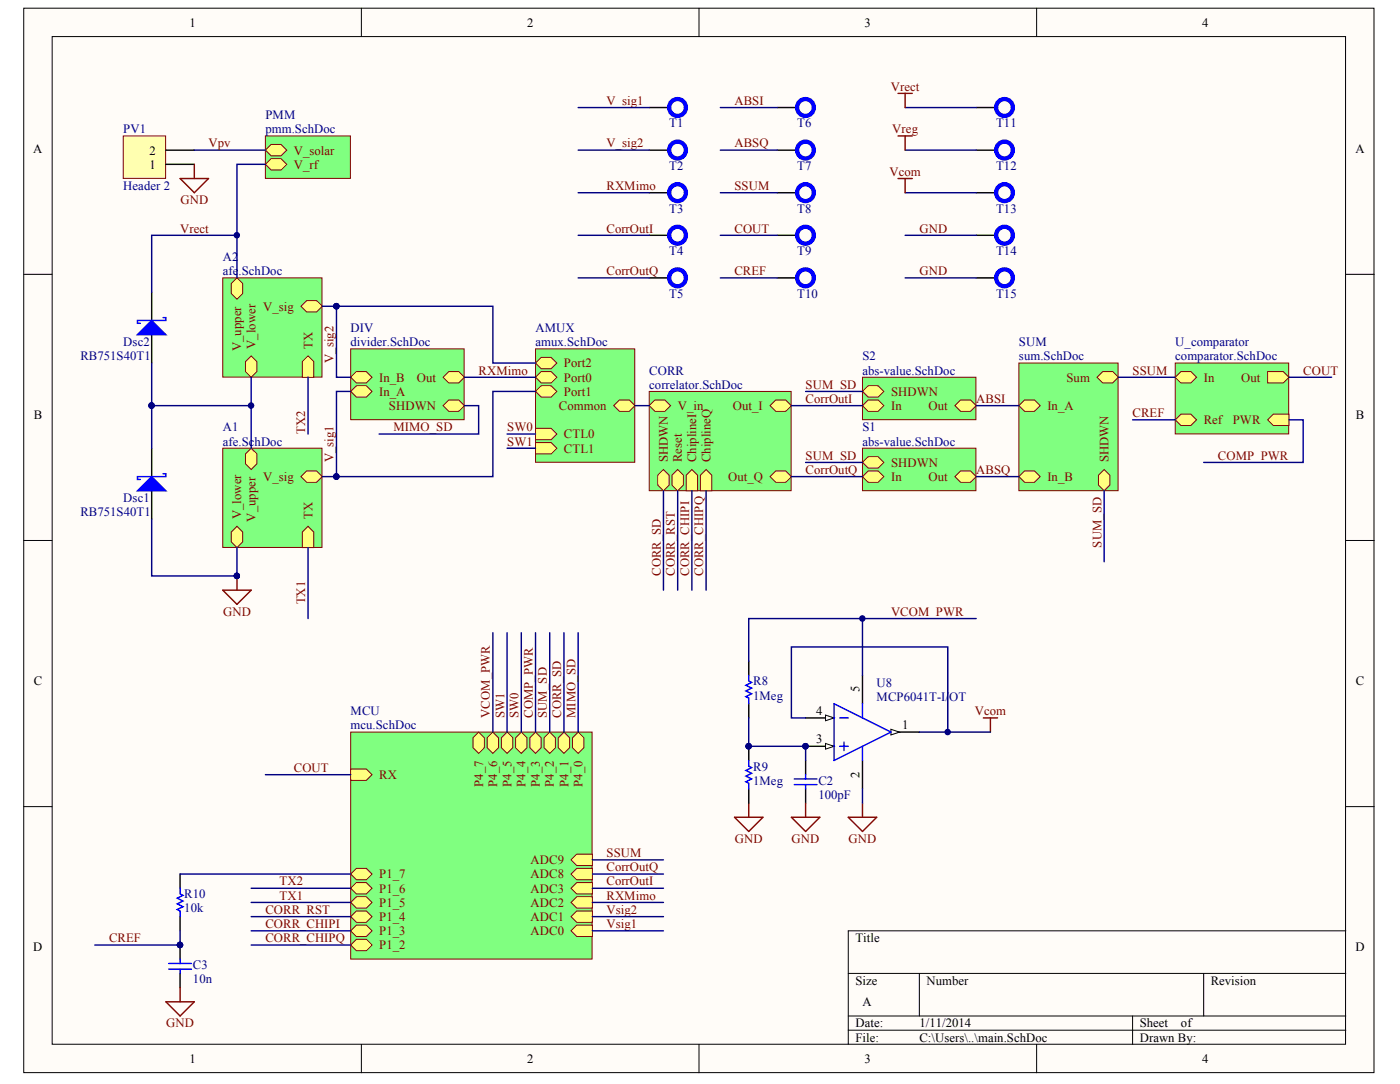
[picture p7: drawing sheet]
<svg xmlns="http://www.w3.org/2000/svg" width="279mm" height="216mm" viewBox="0 0 279 216" stroke-linecap="round" stroke-linejoin="round" font-family="sans-serif">
<defs><g id="words">
<g font-size="2.5">
<text x="37.7" y="5.3">1</text>
<text x="105.1" y="5.3">2</text>
<text x="172.3" y="5.3">3</text>
<text x="239.6" y="5.3">4</text>
<text x="6.6" y="30.4">A</text>
<text x="29.8" y="33.6">1</text>
<text x="29.8" y="30.8">2</text>
<text x="270.2" y="30.4">A</text>
<text x="6.7" y="83.4">B</text>
<text x="270.2" y="83.4">B</text>
<text x="6.7" y="136.4">C</text>
<text x="171.3" y="137.9" transform="rotate(-90 171.3 137.9)">5</text>
<text x="270.2" y="136.4">C</text>
<text x="162.7" y="142.4">4</text>
<text x="162.7" y="148.1">3</text>
<text x="179.8" y="145.2">1</text>
<text x="171.3" y="155" transform="rotate(-90 171.3 155)">2</text>
<text x="6.6" y="189.4">D</text>
<text x="170.5" y="187.7">Title</text>
<text x="270.2" y="189.4">D</text>
<text x="170.5" y="196.1">Size</text>
<text x="184.6" y="196.1">Number</text>
<text x="241.3" y="196.1">Revision</text>
<text x="171.9" y="200.4">A</text>
<text x="170.5" y="204.6">Date:</text>
<text x="170.5" y="207.5">File:</text>
<text x="183.3" y="204.6">1/11/2014</text>
<text x="183.3" y="207.5">C:\Users\..\main.SchDoc</text>
<text x="227.2" y="204.6">Sheet</text>
<text x="227.2" y="207.5">Drawn By:</text>
<text x="235.4" y="204.6">of</text>
<text x="37.7" y="211.7">1</text>
<text x="105.1" y="211.7">2</text>
<text x="172.3" y="211.7">3</text>
<text x="239.6" y="211.7">4</text>
</g>
<g font-size="2.5" fill="#000080">
<text x="52.9" y="23.7">PMM</text>
<text x="24.6" y="26.5">PV1</text>
<text x="52.9" y="26.5">pmm.SchDoc</text>
<text x="133.4" y="25.4">T1</text>
<text x="158.9" y="25.4">T6</text>
<text x="198.5" y="25.4">T11</text>
<text x="133.4" y="33.9">T2</text>
<text x="158.9" y="33.9">T7</text>
<text x="198.5" y="33.9">T12</text>
<text x="24.6" y="37.8">Header 2</text>
<text x="133.4" y="42.3">T3</text>
<text x="158.9" y="42.3">T8</text>
<text x="198.5" y="42.3">T13</text>
<text x="44.4" y="52">A2</text>
<text x="133.4" y="50.8">T4</text>
<text x="158.9" y="50.8">T9</text>
<text x="198.5" y="50.8">T14</text>
<text x="44.4" y="54.8">afe.SchDoc</text>
<text x="133.4" y="59.3">T5</text>
<text x="158.9" y="59.3">T10</text>
<text x="198.5" y="59.3">T15</text>
<text x="16" y="71.8">RB751S40T1</text>
<text x="24.6" y="68.9">Dsc2</text>
<text x="69.9" y="66.1">DIV</text>
<text x="69.9" y="68.9">divider.SchDoc</text>
<text x="106.7" y="66.1">AMUX</text>
<text x="106.7" y="68.9">amux.SchDoc</text>
<text x="171.9" y="71.8">S2</text>
<text x="203.1" y="68.9">SUM</text>
<text x="203.1" y="71.8">sum.SchDoc</text>
<text x="234.3" y="68.9">U_comparator</text>
<text x="234.3" y="71.8">comparator.SchDoc</text>
<text x="129.4" y="74.6">CORR</text>
<text x="129.4" y="77.4">correlator.SchDoc</text>
<text x="171.9" y="74.6">abs-value.SchDoc</text>
<text x="44.4" y="85.9">A1</text>
<text x="44.4" y="88.7">afe.SchDoc</text>
<text x="171.9" y="85.9">S1</text>
<text x="171.9" y="88.7">abs-value.SchDoc</text>
<text x="24.6" y="100">Dsc1</text>
<text x="16" y="102.9">RB751S40T1</text>
<text x="150.1" y="136.5">R8</text>
<text x="174.7" y="136.8">U8</text>
<text x="69.9" y="142.4">MCU</text>
<text x="150.1" y="139.3">1Meg</text>
<text x="174.7" y="139.6">MCP6041T-I/OT</text>
<text x="69.9" y="145.2">mcu.SchDoc</text>
<text x="150.1" y="153.5">R9</text>
<text x="150.1" y="156.3">1Meg</text>
<text x="163.1" y="159.1">100pF</text>
<text x="163.1" y="156.3">C2</text>
<text x="36.7" y="178.9">R10</text>
<text x="36.7" y="181.7">10k</text>
<text x="38.5" y="195.9">10n</text>
<text x="38.5" y="193">C3</text>
</g>
<g font-size="2.5" fill="#800000">
<text x="120.9" y="20.9">V_sig1</text>
<text x="146.4" y="20.9">ABSI</text>
<text x="177.6" y="18">Vrect</text>
<text x="41.5" y="29.3">Vpv</text>
<text x="120.9" y="29.3">V_sig2</text>
<text x="146.4" y="29.3">ABSQ</text>
<text x="177.8" y="26.5">Vreg</text>
<text x="58.6" y="33.6">V_rf</text>
<text x="58.6" y="30.8">V_solar</text>
<text x="177.3" y="35">Vcom</text>
<text x="36" y="40.7">GND</text>
<text x="120.9" y="37.8">RXMimo</text>
<text x="146.4" y="37.8">SSUM</text>
<text x="35.9" y="46.3">Vrect</text>
<text x="120.9" y="46.3">CorrOutI</text>
<text x="146.4" y="46.3">COUT</text>
<text x="183.3" y="46.3">GND</text>
<text x="120.9" y="54.8">CorrOutQ</text>
<text x="146.4" y="54.8">CREF</text>
<text x="183.3" y="54.8">GND</text>
<text x="52.4" y="61.8">V_sig</text>
<text x="48.1" y="69.9" transform="rotate(-90 48.1 69.9)">V_upper</text>
<text x="50.9" y="69.5" transform="rotate(-90 50.9 69.5)">V_lower</text>
<text x="62.3" y="69.5" transform="rotate(-90 62.3 69.5)">TX</text>
<text x="66.5" y="72.3" transform="rotate(-90 66.5 72.3)">V_sig2</text>
<text x="75.6" y="76">In_B</text>
<text x="83.1" y="76">Out</text>
<text x="95.4" y="74.6">RXMimo</text>
<text x="112.4" y="76">Port0</text>
<text x="112.4" y="73.2">Port2</text>
<text x="160.6" y="77.4">SUM_SD</text>
<text x="212.6" y="76">Sum</text>
<text x="225.7" y="74.6">SSUM</text>
<text x="239.9" y="76">In</text>
<text x="247.4" y="76">Out</text>
<text x="259.8" y="74.6">COUT</text>
<text x="75.6" y="78.8">In_A</text>
<text x="77.5" y="81.6">SHDWN</text>
<text x="111.4" y="81.6">Common</text>
<text x="112.4" y="78.8">Port1</text>
<text x="135.1" y="81.6">V_in</text>
<text x="146.1" y="81.6">Out_I</text>
<text x="160.6" y="80.2">CorrOutI</text>
<text x="177.6" y="81.6">In</text>
<text x="177.6" y="78.8">SHDWN</text>
<text x="185.1" y="81.6">Out</text>
<text x="194.6" y="80.2">ABSI</text>
<text x="208.8" y="81.6">In_A</text>
<text x="225.7" y="83.1">CREF</text>
<text x="60.8" y="86.5" transform="rotate(-90 60.8 86.5)">TX2</text>
<text x="78.4" y="85.9">MIMO_SD</text>
<text x="101.1" y="85.9">SW0</text>
<text x="101.1" y="88.7">SW1</text>
<text x="112.4" y="87.3">CTL0</text>
<text x="239.9" y="84.5">Ref</text>
<text x="245.7" y="84.5">PWR</text>
<text x="52.4" y="95.8">V_sig</text>
<text x="66.5" y="92.1" transform="rotate(-90 66.5 92.1)">V_sig1</text>
<text x="112.4" y="90.1">CTL1</text>
<text x="133.1" y="92.1" transform="rotate(-90 133.1 92.1)">SHDWN</text>
<text x="135.9" y="92.1" transform="rotate(-90 135.9 92.1)">Reset</text>
<text x="138.8" y="92.1" transform="rotate(-90 138.8 92.1)">ChiplineI</text>
<text x="141.6" y="92.1" transform="rotate(-90 141.6 92.1)">ChiplineQ</text>
<text x="145.1" y="95.8">Out_Q</text>
<text x="160.6" y="94.4">CorrOutQ</text>
<text x="160.6" y="91.6">SUM_SD</text>
<text x="177.6" y="95.8">In</text>
<text x="177.6" y="93">SHDWN</text>
<text x="185.1" y="95.8">Out</text>
<text x="194.6" y="94.4">ABSQ</text>
<text x="208.8" y="95.8">In_B</text>
<text x="221" y="92.1" transform="rotate(-90 221 92.1)">SHDWN</text>
<text x="242.7" y="91.6">COMP_PWR</text>
<text x="48.1" y="103.4" transform="rotate(-90 48.1 103.4)">V_lower</text>
<text x="50.9" y="103.9" transform="rotate(-90 50.9 103.9)">V_upper</text>
<text x="62.3" y="103.4" transform="rotate(-90 62.3 103.4)">TX</text>
<text x="219.5" y="109.1" transform="rotate(-90 219.5 109.1)">SUM_SD</text>
<text x="131.7" y="114.7" transform="rotate(-90 131.7 114.7)">CORR_SD</text>
<text x="134.5" y="114.7" transform="rotate(-90 134.5 114.7)">CORR_RST</text>
<text x="137.4" y="114.7" transform="rotate(-90 137.4 114.7)">CORR_CHIPI</text>
<text x="140.2" y="114.7" transform="rotate(-90 140.2 114.7)">CORR_CHIPQ</text>
<text x="44.5" y="122.6">GND</text>
<text x="60.8" y="120.4" transform="rotate(-90 60.8 120.4)">TX1</text>
<text x="177.6" y="122.6">VCOM_PWR</text>
<text x="97.7" y="143" transform="rotate(-90 97.7 143)">VCOM_PWR</text>
<text x="100.5" y="143" transform="rotate(-90 100.5 143)">SW1</text>
<text x="103.4" y="143" transform="rotate(-90 103.4 143)">SW0</text>
<text x="106.2" y="143" transform="rotate(-90 106.2 143)">COMP_PWR</text>
<text x="109" y="143" transform="rotate(-90 109 143)">SUM_SD</text>
<text x="111.9" y="143" transform="rotate(-90 111.9 143)">CORR_SD</text>
<text x="114.7" y="143" transform="rotate(-90 114.7 143)">MIMO_SD</text>
<text x="194.3" y="142.4">Vcom</text>
<text x="58.6" y="153.7">COUT</text>
<text x="75.6" y="155.2">RX</text>
<text x="96.3" y="156.7" transform="rotate(-90 96.3 156.7)">P4_7</text>
<text x="99.1" y="156.7" transform="rotate(-90 99.1 156.7)">P4_6</text>
<text x="101.9" y="156.7" transform="rotate(-90 101.9 156.7)">P4_5</text>
<text x="104.8" y="156.7" transform="rotate(-90 104.8 156.7)">P4_4</text>
<text x="107.6" y="156.7" transform="rotate(-90 107.6 156.7)">P4_3</text>
<text x="110.4" y="156.7" transform="rotate(-90 110.4 156.7)">P4_2</text>
<text x="113.3" y="156.7" transform="rotate(-90 113.3 156.7)">P4_1</text>
<text x="116.1" y="156.7" transform="rotate(-90 116.1 156.7)">P4_0</text>
<text x="146.5" y="167.9">GND</text>
<text x="157.8" y="167.9">GND</text>
<text x="169.2" y="167.9">GND</text>
<text x="105.7" y="172.1">ADC9</text>
<text x="120.9" y="173.5">CorrOutQ</text>
<text x="120.9" y="170.7">SSUM</text>
<text x="55.7" y="176.4">TX2</text>
<text x="55.7" y="179.2">TX1</text>
<text x="75.6" y="175">P1_7</text>
<text x="75.6" y="177.8">P1_6</text>
<text x="105.7" y="177.8">ADC3</text>
<text x="105.7" y="175">ADC8</text>
<text x="120.9" y="179.2">RXMimo</text>
<text x="120.9" y="176.4">CorrOutI</text>
<text x="52.9" y="184.8">CORR_CHIPI</text>
<text x="52.9" y="182">CORR_RST</text>
<text x="75.6" y="180.6">P1_5</text>
<text x="75.6" y="183.4">P1_4</text>
<text x="105.7" y="180.6">ADC2</text>
<text x="105.7" y="183.4">ADC1</text>
<text x="120.9" y="184.8">Vsig1</text>
<text x="120.9" y="182">Vsig2</text>
<text x="21.7" y="187.7">CREF</text>
<text x="52.9" y="187.7">CORR_CHIPQ</text>
<text x="75.6" y="186.3">P1_3</text>
<text x="75.6" y="189.1">P1_2</text>
<text x="105.7" y="186.3">ADC0</text>
<text x="33.1" y="204.6">GND</text>
</g>
</g></defs>
<g fill="#fffcf8" stroke="#000" stroke-width=".2">
<path d="M4.7 1.6h269.2v212h-269.2z"/>
<path d="M10.4 7.3h257.8v200.7h-257.8z"/>
</g>
<g fill="none" stroke="#000" stroke-width=".2">
<path d="M72 1.6v5.7M139.3 1.6v5.7M206.6 1.6v5.7M4.7 54.6h5.7M268.3 54.6h5.6M4.7 107.6h5.7M268.3 107.6h5.6M4.7 160.7h5.7M268.3 160.7h5.6M169.1 193.9h99.2M183.2 193.9v8.5M239.9 193.9v8.5"/>
<path d="M268.3 185.4h-99.2v22.6M72 208v5.7M139.3 208v5.7M169.1 202.4h99.2M169.1 205.2h99.2M206.6 208v5.7M225.7 202.4v5.6"/>
</g>
<path d="M44.4 55.3h19.8v19.8h-19.8z" fill="#80ff80" stroke="#800000" stroke-width=".2"/>
<g fill="#ffff80" stroke="#800000" stroke-width=".2">
<path d="M46.1 56.5l1.1-1.2 1.2 1.2v2l-1.2 1.1-1.1-1.1z" fill-rule="evenodd"/>
<path d="M48.9 72l1.2-1.1 1.1 1.1v2l-1.1 1.1-1.2-1.1z" fill-rule="evenodd"/>
<path d="M60 61l1.1-1.1h2l1.1 1.1-1.1 1.1h-2z" fill-rule="evenodd"/>
<path d="M60.3 72l1.1-1.1 1.1 1.1v3.1h-2.2z" fill-rule="evenodd"/>
</g>
<path d="M44.4 89.3h19.8v19.7h-19.8z" fill="#80ff80" stroke="#800000" stroke-width=".2"/>
<g fill="#ffff80" stroke="#800000" stroke-width=".2">
<path d="M48.9 90.4l1.2-1.1 1.1 1.1v2l-1.1 1.1-1.2-1.1z" fill-rule="evenodd"/>
<path d="M46.1 106l1.1-1.2 1.2 1.2v1.9l-1.2 1.2-1.1-1.2z" fill-rule="evenodd"/>
<path d="M60 94.9l1.1-1.1h2l1.1 1.1-1.1 1.2h-2z" fill-rule="evenodd"/>
<path d="M60.3 106l1.1-1.2 1.1 1.2v3.1h-2.2z" fill-rule="evenodd"/>
</g>
<path d="M69.9 69.5h22.6v14.1h-22.6z" fill="#80ff80" stroke="#800000" stroke-width=".2"/>
<g fill="#ffff80" stroke="#800000" stroke-width=".2">
<path d="M69.9 78l1.1-1.2h2l1.2 1.2-1.2 1.1h-2z" fill-rule="evenodd"/>
<path d="M69.9 75.1l1.1-1.1h2l1.2 1.1-1.2 1.2h-2z" fill-rule="evenodd"/>
<path d="M88.3 75.1l1.2-1.1h1.9l1.2 1.1-1.2 1.2h-1.9z" fill-rule="evenodd"/>
<path d="M88.3 80.8l1.2-1.1h1.9l1.2 1.1-1.2 1.1h-1.9z" fill-rule="evenodd"/>
</g>
<path d="M106.7 69.5h19.8v22.6h-19.8z" fill="#80ff80" stroke="#800000" stroke-width=".2"/>
<g fill="#ffff80" stroke="#800000" stroke-width=".2">
<path d="M106.7 75.1l1.2-1.1h2l1.1 1.1-1.1 1.2h-2z" fill-rule="evenodd"/>
<path d="M106.7 78l1.2-1.2h2l1.1 1.2-1.1 1.1h-2z" fill-rule="evenodd"/>
<path d="M122.3 80.8l1.2-1.1h1.9l1.2 1.1-1.2 1.1h-1.9z" fill-rule="evenodd"/>
<path d="M106.7 72.3l1.2-1.1h2l1.1 1.1-1.1 1.1h-2z" fill-rule="evenodd"/>
<path d="M106.7 88.1h3.2l1.1 1.2-1.1 1.1h-3.2z" fill-rule="evenodd"/>
<path d="M106.7 85.3h3.2l1.1 1.1-1.1 1.2h-3.2z" fill-rule="evenodd"/>
</g>
<path d="M50.1 75.1v14.2" fill="none" stroke="#000080" stroke-width=".28"/>
<path d="M44.4 117.5h5.7l-2.9 2.9zM47.2 114.7v2.8" fill="none" stroke="#800000" stroke-width=".28"/>
<circle cx="47.2" cy="114.7" r=".54" fill="#000080" stroke="#000080" stroke-width=".2"/>
<path d="M52.9 27.1h16.9v8.4h-16.9z" fill="#80ff80" stroke="#800000" stroke-width=".2"/>
<g fill="#ffff80" stroke="#800000" stroke-width=".2">
<path d="M52.9 32.7l1.1-1.1h2l1.2 1.1-1.2 1.2h-2z" fill-rule="evenodd"/>
<path d="M52.9 29.9l1.1-1.1h2l1.2 1.1-1.2 1.1h-2z" fill-rule="evenodd"/>
</g>
<path d="M129.4 78h28.3v19.7h-28.3z" fill="#80ff80" stroke="#800000" stroke-width=".2"/>
<g fill="#ffff80" stroke="#800000" stroke-width=".2">
<path d="M129.4 80.8l1.1-1.1h2l1.2 1.1-1.2 1.1h-2z" fill-rule="evenodd"/>
<path d="M153.5 80.8l1.1-1.1h2l1.1 1.1-1.1 1.1h-2z" fill-rule="evenodd"/>
<path d="M153.5 94.9l1.1-1.1h2l1.1 1.1-1.1 1.2h-2z" fill-rule="evenodd"/>
<path d="M133.9 94.6l1.2-1.1 1.1 1.1v2l-1.1 1.2-1.2-1.2z" fill-rule="evenodd"/>
<path d="M136.8 94.6l1.1-1.1 1.1 1.1v3.2h-2.2z" fill-rule="evenodd"/>
<path d="M131.1 94.6l1.1-1.1 1.2 1.1v2l-1.2 1.2-1.1-1.2z" fill-rule="evenodd"/>
<path d="M139.6 94.6l1.1-1.1 1.2 1.1v3.2h-2.3z" fill-rule="evenodd"/>
</g>
<path d="M171.9 75.1h22.6v8.5h-22.6z" fill="#80ff80" stroke="#800000" stroke-width=".2"/>
<g fill="#ffff80" stroke="#800000" stroke-width=".2">
<path d="M171.9 80.8l1.1-1.1h2l1.2 1.1-1.2 1.1h-2z" fill-rule="evenodd"/>
<path d="M190.3 80.8l1.2-1.1h1.9l1.2 1.1-1.2 1.1h-1.9z" fill-rule="evenodd"/>
<path d="M171.9 78l1.1-1.2h2l1.2 1.2-1.2 1.1h-2z" fill-rule="evenodd"/>
</g>
<path d="M171.9 89.3h22.6v8.4h-22.6z" fill="#80ff80" stroke="#800000" stroke-width=".2"/>
<g fill="#ffff80" stroke="#800000" stroke-width=".2">
<path d="M171.9 94.9l1.1-1.1h2l1.2 1.1-1.2 1.2h-2z" fill-rule="evenodd"/>
<path d="M190.3 94.9l1.2-1.1h1.9l1.2 1.1-1.2 1.2h-1.9z" fill-rule="evenodd"/>
<path d="M171.9 92.1l1.1-1.1h2l1.2 1.1-1.2 1.1h-2z" fill-rule="evenodd"/>
</g>
<path d="M203.1 72.3h19.8v25.4h-19.8z" fill="#80ff80" stroke="#800000" stroke-width=".2"/>
<g fill="#ffff80" stroke="#800000" stroke-width=".2">
<path d="M203.1 80.8l1.1-1.1h2l1.1 1.1-1.1 1.1h-2z" fill-rule="evenodd"/>
<path d="M203.1 94.9l1.1-1.1h2l1.1 1.1-1.1 1.2h-2z" fill-rule="evenodd"/>
<path d="M218.7 75.1l1.1-1.1h2l1.1 1.1-1.1 1.2h-2z" fill-rule="evenodd"/>
<path d="M218.9 94.6l1.2-1.1 1.1 1.1v2l-1.1 1.2-1.2-1.2z" fill-rule="evenodd"/>
</g>
<path d="M69.9 145.8h48.1v45.2h-48.1z" fill="#80ff80" stroke="#800000" stroke-width=".2"/>
<g fill="#ffff80" stroke="#800000" stroke-width=".2">
<path d="M94.3 146.9l1.1-1.1 1.1 1.1v2l-1.1 1.2-1.1-1.2z" fill-rule="evenodd"/>
<path d="M69.9 153.2h3.1l1.2 1.1-1.2 1.1h-3.1z" fill-rule="evenodd"/>
<path d="M97.1 146.9l1.1-1.1 1.2 1.1v2l-1.2 1.2-1.1-1.2z" fill-rule="evenodd"/>
<path d="M99.9 146.9l1.2-1.1 1.1 1.1v2l-1.1 1.2-1.2-1.2z" fill-rule="evenodd"/>
<path d="M102.8 146.9l1.1-1.1 1.1 1.1v2l-1.1 1.2-1.1-1.2z" fill-rule="evenodd"/>
<path d="M105.6 146.9l1.1-1.1 1.2 1.1v2l-1.2 1.2-1.1-1.2z" fill-rule="evenodd"/>
<path d="M108.4 146.9l1.2-1.1 1.1 1.1v2l-1.1 1.2-1.2-1.2z" fill-rule="evenodd"/>
<path d="M111.3 146.9l1.1-1.1 1.1 1.1v2l-1.1 1.2-1.1-1.2z" fill-rule="evenodd"/>
<path d="M114.1 146.9l1.1-1.1 1.2 1.1v2l-1.2 1.2-1.1-1.2z" fill-rule="evenodd"/>
<path d="M69.9 174.1l1.1-1.1h2l1.2 1.1-1.2 1.1h-2z" fill-rule="evenodd"/>
<path d="M69.9 176.9l1.1-1.1h2l1.2 1.1-1.2 1.1h-2z" fill-rule="evenodd"/>
<path d="M69.9 179.7l1.1-1.1h2l1.2 1.1-1.2 1.2h-2z" fill-rule="evenodd"/>
<path d="M69.9 182.6l1.1-1.2h2l1.2 1.2-1.2 1.1h-2z" fill-rule="evenodd"/>
<path d="M69.9 185.4l1.1-1.1h2l1.2 1.1-1.2 1.1h-2z" fill-rule="evenodd"/>
<path d="M69.9 188.2l1.1-1.1h2l1.2 1.1-1.2 1.2h-2z" fill-rule="evenodd"/>
<path d="M113.8 176.9l1.2-1.1h3.1v2.2h-3.1z" fill-rule="evenodd"/>
<path d="M113.8 179.7l1.2-1.1h3.1v2.3h-3.1z" fill-rule="evenodd"/>
<path d="M113.8 182.6l1.2-1.2h3.1v2.3h-3.1z" fill-rule="evenodd"/>
<path d="M113.8 185.4l1.2-1.1h3.1v2.2h-3.1z" fill-rule="evenodd"/>
<path d="M113.8 174.1l1.2-1.1h3.1v2.2h-3.1z" fill-rule="evenodd"/>
<path d="M113.8 171.3l1.2-1.2h3.1v2.3h-3.1z" fill-rule="evenodd"/>
</g>
<path d="M52.9 32.7h-5.7v22.6" fill="none" stroke="#000080" stroke-width=".28"/>
<path d="M24.6 27.1h8.4v8.4h-8.4z" fill="#ffffb0" stroke="#800000" stroke-width=".2"/>
<path d="M33.1 32.7h5.6M33.1 29.9h5.6" fill="none" stroke="#000" stroke-width=".28"/>
<path d="M38.7 29.9h14.2M157.7 80.8h14.2M157.7 94.9h14.2M194.6 80.8h8.5M194.6 94.9h8.5" fill="none" stroke="#000080" stroke-width=".28"/>
<path d="M35.9 35.6h5.7l-2.9 2.8zM38.7 32.7v2.9" fill="none" stroke="#800000" stroke-width=".28"/>
<path d="M234.2 72.3h22.7v14.1h-22.7z" fill="#80ff80" stroke="#800000" stroke-width=".2"/>
<g fill="#ffff80" stroke="#800000" stroke-width=".2">
<path d="M234.2 75.1l1.2-1.1h2l1.1 1.1-1.1 1.2h-2z" fill-rule="evenodd"/>
<path d="M234.2 83.6l1.2-1.1h2l1.1 1.1-1.1 1.1h-2z" fill-rule="evenodd"/>
<path d="M252.7 74h3.1l1.1 1.1-1.1 1.2h-3.1z" fill-rule="evenodd"/>
<path d="M252.7 83.6l1.1-1.1h3.1v2.2h-3.1z" fill-rule="evenodd"/>
</g>
<g fill="none" stroke="#000080" stroke-width=".28">
<path d="M47.2 46.9h-17v11.3M30.2 72.3v17M61.4 75.1v11.3M64.2 61h2.9M67.1 61h31.1v11.3h8.5M67.1 61v14.1h2.8M69.9 78h-2.8v16.9M92.6 75.1h14.1M106.7 78h-8.5v16.9h-31.1M160.6 78h11.3M222.9 75.1h11.3M256.9 75.1h8.5"/>
<path d="M30.2 80.8h19.9M64.2 94.9h2.9M92.6 80.8h2.8v5.6h-19.8M101.1 86.4h5.6M101.1 89.3h5.6M126.6 80.8h2.8M132.2 97.8v19.7M135.1 97.8v19.7M137.9 97.8v19.7M140.7 97.8v19.7M160.6 92.1h11.3M220.1 97.8v14.1"/>
<path d="M225.7 83.6h8.5M256.9 83.6h2.9v8.5h-19.9M30.2 103.4v11.3h17v-5.6M61.4 109.1v14.1M101.1 126v19.8M103.9 126v19.8M106.7 126v19.8M109.6 126v19.8M112.4 126v19.8M115.2 126v19.8M52.9 154.3h17M35.9 174.1h34"/>
<path d="M118.1 171.3h14.1M118.1 174.1h14.1M118.1 176.9h14.1M118.1 179.7h14.1M50.1 182.6h19.8M50.1 185.4h19.8M50.1 188.2h19.8M118.1 182.6h14.1M118.1 185.4h14.1"/>
</g>
<path d="M30.2 58.2v5.6M30.2 66.7v5.6M30.2 89.3v5.6M30.2 97.8v5.6M171.9 134.5v5.7M160.6 148.6h5.6M35.9 174.1v2.8M35.9 182.6v2.8M35.9 188.2v2.8M35.9 193.9v2.8" fill="none" stroke="#000" stroke-width=".28"/>
<g fill="#00f" stroke="#00f" stroke-width=".28">
<path d="M27.4 66.7l2.8-2.9 2.9 2.9z"/>
<path d="M27.4 97.8l2.8-2.9 2.9 2.9z"/>
</g>
<path d="M32.5 63.3h.6v.5h-5.7v.6h.6M32.5 94.4h.6v.5h-5.7v.6h.6M35.9 176.9v1.1l.6 .3-1.2 .6 1.2 .6-1.2 .5 1.2 .6-1.2 .6 .6 .2v1.2M33.6 191.9h4.6M33.6 193h4.6M35.9 191v.9M35.9 193v.9" fill="none" stroke="#00f" stroke-width=".28"/>
<g fill="#000080" stroke="#000080" stroke-width=".2">
<circle cx="30.2" cy="80.8" r=".54"/>
<circle cx="50" cy="80.8" r=".54"/>
<circle cx="47.2" cy="46.9" r=".54"/>
<circle cx="47.2" cy="114.7" r=".54"/>
<circle cx="67" cy="61" r=".54"/>
<circle cx="67" cy="94.9" r=".54"/>
<circle cx="35.9" cy="188.2" r=".54"/>
</g>
<path d="M33.1 199.5h5.6l-2.8 2.9zM35.9 196.7v2.8" fill="none" stroke="#800000" stroke-width=".28"/>
<path d="M164.5 148.1l1.7 .5-1.7 .6z" fill="#fffcf8" stroke="#000" stroke-width=".2"/>
<circle cx="160.5" cy="148.6" r=".54" fill="#000080" stroke="#000080" stroke-width=".2"/>
<path d="M160.6 143h5.6" fill="none" stroke="#000" stroke-width=".28"/>
<path d="M164.5 142.4l1.7 .6-1.7 .6z" fill="#fffcf8" stroke="#000" stroke-width=".2"/>
<path d="M171.9 151.5v5.6M177.6 145.8h5.6" fill="none" stroke="#000" stroke-width=".28"/>
<path d="M177.6 145.2l1.7 .6-1.7 .6z" fill="#fffcf8" stroke="#000" stroke-width=".2"/>
<path d="M149.2 134.5v1.1l.6 .3-1.1 .6 1.1 .5-1.1 .6 1.1 .6-1.1 .5 .5 .3v1.2M149.2 151.5v1.1l.6 .3-1.1 .5 1.1 .6-1.1 .6 1.1 .5-1.1 .6 .5 .3v1.1M158.3 155.1h4.5M158.3 156.3h4.5M160.6 154.3v.8M160.6 156.3v.8M166.2 140.2l11.4 5.6-11.4 5.7zM167.4 143h1.7M167.4 148.6h1.7M168.2 147.8v1.7M171.9 140.2v2.8M171.9 148.6v2.9" fill="none" stroke="#00f" stroke-width=".28"/>
<g fill="#000080" stroke="#000080" stroke-width=".2">
<circle cx="160.5" cy="148.6" r=".54"/>
<circle cx="35.9" cy="188.2" r=".54"/>
<circle cx="149.2" cy="148.6" r=".54"/>
<circle cx="188.9" cy="145.8" r=".54"/>
<circle cx="171.9" cy="123.2" r=".54"/>
</g>
<g fill="none" stroke="#800000" stroke-width=".28">
<path d="M179 18.6h2.8M180.4 18.6v2.8M179 35.6h2.8M179 27.1h2.8M180.4 27.1v2.8M180.4 35.6v2.8M149.2 159.9v2.9M160.6 159.9v2.9M171.9 159.9v2.9M196 143h2.8M197.4 143v2.8M146.4 162.8h5.7l-2.9 2.8z"/>
<path d="M157.7 162.8h5.7l-2.8 2.8zM169.1 162.8h5.6l-2.8 2.8z"/>
</g>
<g fill="none" stroke="#000080" stroke-width=".28">
<path d="M115.2 21.4h14.2M115.2 29.9h14.2M115.2 38.4h14.2M143.6 21.4h11.3M143.6 29.9h11.3M143.6 38.4h11.3M180.4 21.4h14.2M180.4 29.9h14.2M180.4 38.4h14.2M115.2 46.9h14.2M115.2 55.3h14.2M143.6 46.9h11.3"/>
<path d="M143.6 55.3h11.3M180.4 46.9h14.2M180.4 55.3h14.2M98.2 126v19.8M171.9 123.2v11.3M194.6 123.2h-45.4v8.5M149.2 143v5.6h11.4v2.9M160.6 143h-2.9v-14.1h31.2v16.9M171.9 157.1v2.8M183.2 145.8h14.2M50.1 176.9h19.8M50.1 179.7h19.8"/>
<path d="M35.9 185.4v2.8h-17"/>
</g>
<g fill="none" stroke="#000" stroke-width=".28">
<path d="M129.4 21.4h4.3M129.4 29.9h4.3M129.4 38.4h4.3M154.9 21.4h4.3M154.9 29.9h4.3M154.9 38.4h4.3M194.6 21.4h4.2M194.6 29.9h4.2M194.6 38.4h4.2M129.4 46.9h4.3M129.4 55.3h4.3M154.9 46.9h4.3"/>
<path d="M154.9 55.3h4.3M194.6 46.9h4.2M194.6 55.3h4.2M149.2 131.7v2.8M149.2 140.2v2.8M149.2 148.6v2.9M149.2 157.1v2.8M160.6 151.5v2.8M160.6 157.1v2.8"/>
</g>
<g fill="none" stroke="#00f" stroke-width=".85">
<circle cx="135" cy="21.4" r="1.68"/>
<circle cx="135" cy="29.9" r="1.68"/>
<circle cx="135" cy="38.4" r="1.68"/>
<circle cx="160.5" cy="21.4" r="1.68"/>
<circle cx="160.5" cy="29.9" r="1.68"/>
<circle cx="160.5" cy="38.4" r="1.68"/>
<circle cx="200.2" cy="21.4" r="1.68"/>
<circle cx="200.2" cy="29.9" r="1.68"/>
<circle cx="200.2" cy="38.4" r="1.68"/>
<circle cx="135" cy="46.9" r="1.68"/>
<circle cx="135" cy="55.3" r="1.68"/>
<circle cx="160.5" cy="46.9" r="1.68"/>
<circle cx="160.5" cy="55.3" r="1.68"/>
<circle cx="200.2" cy="46.9" r="1.68"/>
<circle cx="200.2" cy="55.3" r="1.68"/>
</g>
<use href="#words"/>
</svg>
